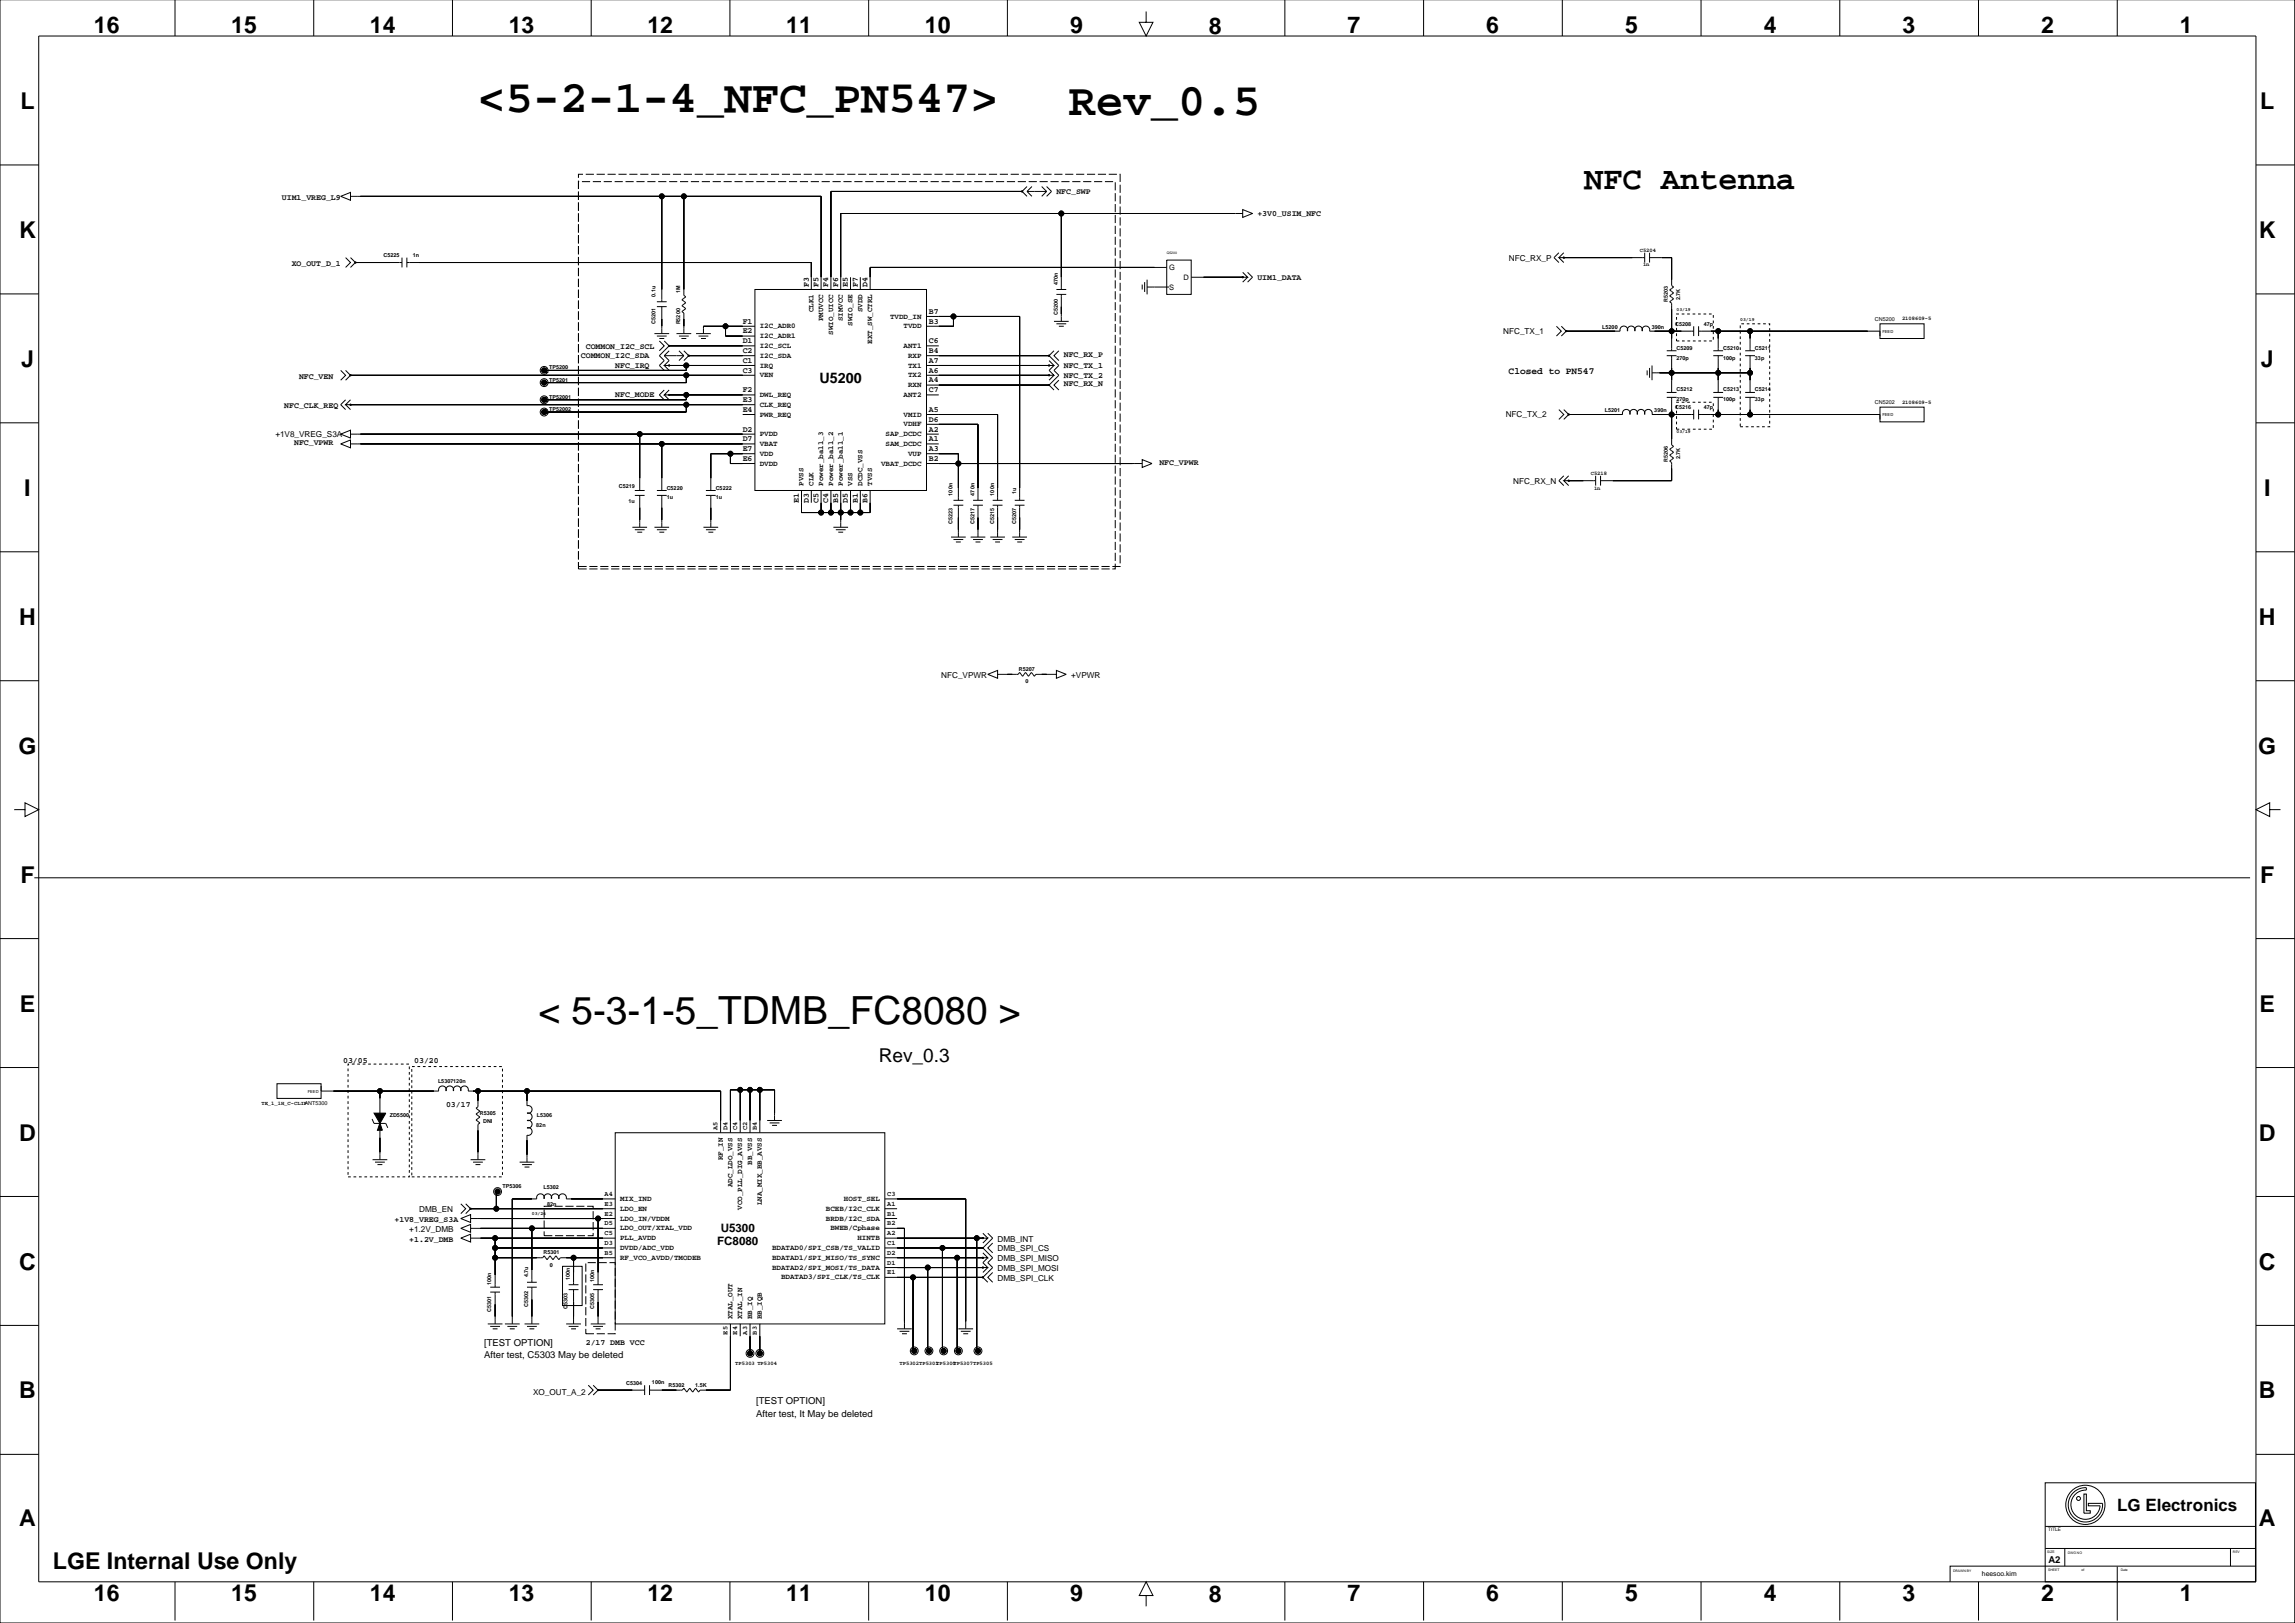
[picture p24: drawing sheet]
<svg xmlns="http://www.w3.org/2000/svg" width="1189mm" height="841mm" viewBox="0 0 1189 841" stroke-linecap="round" stroke-linejoin="round" font-family="sans-serif">
<defs><g id="words">
<g font-size="23.6">
<text x="248" y="58">&lt;5-2-1-4_NFC_PN547&gt;</text>
<text x="554" y="59">Rev_0.5</text>
</g>
<text font-size="20.1" x="279" y="530">&lt; 5-3-1-5_TDMB_FC8080 &gt;</text>
<text font-size="16.6" x="821" y="98">NFC Antenna</text>
<g font-size="12">
<text x="49" y="17">16</text>
<text x="120" y="17">15</text>
<text x="192" y="17">14</text>
<text x="264" y="17">13</text>
<text x="335" y="17">12</text>
<text x="407" y="17">11</text>
<text x="479" y="17">10</text>
<text x="554" y="17">9</text>
<text x="626" y="17">8</text>
<text x="698" y="17">7</text>
<text x="770" y="17">6</text>
<text x="842" y="17">5</text>
<text x="914" y="17">4</text>
<text x="986" y="17">3</text>
<text x="1057" y="17">2</text>
<text x="1129" y="17">1</text>
<text x="11" y="56">L</text>
<text x="1171" y="56">L</text>
<text x="10" y="123">K</text>
<text x="1170" y="123">K</text>
<text x="11" y="190">J</text>
<text x="1171" y="190">J</text>
<text x="13" y="257">I</text>
<text x="1173" y="257">I</text>
<text x="10" y="324">H</text>
<text x="1170" y="324">H</text>
<text x="10" y="390">G</text>
<text x="1170" y="390">G</text>
<text x="11" y="457">F</text>
<text x="1171" y="457">F</text>
<text x="10" y="524">E</text>
<text x="1170" y="524">E</text>
<text x="10" y="591">D</text>
<text x="1170" y="591">D</text>
<text x="10" y="658">C</text>
<text x="1170" y="658">C</text>
<text x="10" y="724">B</text>
<text x="1170" y="724">B</text>
<text x="10" y="791">A</text>
<text x="1170" y="791">A</text>
<text x="27" y="813">LGE Internal Use Only</text>
<text x="49" y="829">16</text>
<text x="120" y="829">15</text>
<text x="192" y="829">14</text>
<text x="264" y="829">13</text>
<text x="335" y="829">12</text>
<text x="407" y="829">11</text>
<text x="479" y="829">10</text>
<text x="554" y="829">9</text>
<text x="626" y="830">8</text>
<text x="698" y="829">7</text>
<text x="770" y="829">6</text>
<text x="842" y="829">5</text>
<text x="914" y="829">4</text>
<text x="986" y="829">3</text>
<text x="1057" y="829">2</text>
<text x="1129" y="829">1</text>
</g>
<text font-size="9.9" x="455" y="550">Rev_0.3</text>
<text font-size="8.8" x="1097" y="783">LG Electronics</text>
<text font-size="7.4" x="425" y="198">U5200</text>
<g font-size="6">
<text x="373" y="638">U5300</text>
<text x="372" y="645">FC8080</text>
</g>
<g font-size="4.9">
<text x="782" y="194">Closed to PN547</text>
<text x="251" y="697">[TEST OPTION]</text>
<text x="251" y="703">After test, C5303 May be deleted</text>
<text x="392" y="727">[TEST OPTION]</text>
<text x="392" y="734">After test, It May be deleted</text>
<text x="1061" y="809">A2</text>
</g>
<g font-size="4.2">
<text x="547" y="100">NFC_SWP</text>
<text x="146" y="103">UIM1_VREG_L9</text>
<text x="651" y="112">+3V0_USIM_NFC</text>
<text x="151" y="138">XO_OUT_D_1</text>
<text x="782" y="135">NFC_RX_P</text>
<text x="419" y="149" transform="rotate(-90 419 149)">F3</text>
<text x="424" y="149" transform="rotate(-90 424 149)">F5</text>
<text x="429" y="149" transform="rotate(-90 429 149)">F4</text>
<text x="434" y="149" transform="rotate(-90 434 149)">F6</text>
<text x="439" y="149" transform="rotate(-90 439 149)">E5</text>
<text x="444" y="149" transform="rotate(-90 444 149)">F7</text>
<text x="449" y="149" transform="rotate(-90 449 149)">D4</text>
<text x="651" y="145">UIM1_DATA</text>
<text x="385" y="168">F1</text>
<text x="481" y="163">B7</text>
<text x="481" y="168">B3</text>
<text x="385" y="173">E2</text>
<text x="779" y="173">NFC_TX_1</text>
<text x="385" y="178">D1</text>
<text x="481" y="178">C6</text>
<text x="301" y="185">COMMON_I2C_SDA</text>
<text x="303" y="181">COMMON_I2C_SCL</text>
<text x="385" y="183">C2</text>
<text x="481" y="183">B4</text>
<text x="551" y="185">NFC_RX_P</text>
<text x="319" y="190">NFC_IRQ</text>
<text x="385" y="188">C1</text>
<text x="481" y="188">A7</text>
<text x="551" y="190">NFC_TX_1</text>
<text x="155" y="196">NFC_VEN</text>
<text x="282" y="193">1</text>
<text x="385" y="193">C3</text>
<text x="481" y="193">A6</text>
<text x="551" y="196">NFC_TX_2</text>
<text x="385" y="203">F2</text>
<text x="481" y="198">A4</text>
<text x="481" y="203">C7</text>
<text x="551" y="200">NFC_RX_N</text>
<text x="282" y="208">1</text>
<text x="319" y="206">NFC_MODE</text>
<text x="385" y="208">E3</text>
<text x="147" y="211">NFC_CLK_REQ</text>
<text x="282" y="215">1</text>
<text x="385" y="213">E4</text>
<text x="481" y="213">A5</text>
<text x="481" y="218">D6</text>
<text x="780" y="216">NFC_TX_2</text>
<text x="143" y="226">+1V8_VREG_S3A</text>
<text x="385" y="224">D2</text>
<text x="481" y="224">A2</text>
<text x="152" y="230">NFC_VPWR</text>
<text x="385" y="234">E7</text>
<text x="385" y="229">D7</text>
<text x="481" y="234">A3</text>
<text x="481" y="229">A1</text>
<text x="385" y="239">E6</text>
<text x="481" y="239">B2</text>
<text x="601" y="241">NFC_VPWR</text>
<text x="784" y="251">NFC_RX_N</text>
<text x="414" y="260" transform="rotate(-90 414 260)">E1</text>
<text x="419" y="260" transform="rotate(-90 419 260)">D3</text>
<text x="424" y="260" transform="rotate(-90 424 260)">C5</text>
<text x="429" y="260" transform="rotate(-90 429 260)">C4</text>
<text x="434" y="260" transform="rotate(-90 434 260)">B5</text>
<text x="439" y="260" transform="rotate(-90 439 260)">D5</text>
<text x="444" y="260" transform="rotate(-90 444 260)">B1</text>
<text x="449" y="260" transform="rotate(-90 449 260)">B6</text>
<text x="488" y="351">NFC_VPWR</text>
<text x="555" y="351">+VPWR</text>
<text x="178" y="550">03/05</text>
<text x="215" y="550">03/20</text>
<text x="231" y="573">03/17</text>
<text x="217" y="628">DMB_EN</text>
<text x="204" y="633">+1V8_VREG_S3A</text>
<text x="212" y="638">+1.2V_DMB</text>
<text x="212" y="643">+1.2V_DMB</text>
<text x="517" y="643">DMB_INT</text>
<text x="517" y="648">DMB_SPI_CS</text>
<text x="517" y="653">DMB_SPI_MISO</text>
<text x="517" y="658">DMB_SPI_MOSI</text>
<text x="517" y="663">DMB_SPI_CLK</text>
<text x="303" y="696">2/17 DMB VCC</text>
<text x="276" y="722">XO_OUT_A_2</text>
</g>
<g font-size="3.9">
<text x="606" y="140">G</text>
<text x="613" y="145">D</text>
<text x="606" y="150">S</text>
<text x="421" y="162" transform="rotate(-90 421 162)">CLK1</text>
<text x="447" y="162" transform="rotate(-90 447 162)">SVDD</text>
<text x="426" y="166" transform="rotate(-90 426 166)">PMUVCC</text>
<text x="437" y="166" transform="rotate(-90 437 166)">SIMVCC</text>
<text x="461" y="165">TVDD_IN</text>
<text x="394" y="170">I2C_ADR0</text>
<text x="432" y="173" transform="rotate(-90 432 173)">SWIO_UICC</text>
<text x="442" y="169" transform="rotate(-90 442 169)">SWIO_SE</text>
<text x="468" y="170">TVDD</text>
<text x="394" y="175">I2C_ADR1</text>
<text x="452" y="178" transform="rotate(-90 452 178)">EXT_SW_CTRL</text>
<text x="394" y="180">I2C_SCL</text>
<text x="394" y="185">I2C_SDA</text>
<text x="468" y="180">ANT1</text>
<text x="470" y="185">RXP</text>
<text x="394" y="190">IRQ</text>
<text x="470" y="190">TX1</text>
<text x="394" y="195">VEN</text>
<text x="470" y="195">TX2</text>
<text x="470" y="201">RXN</text>
<text x="394" y="206">DWL_REQ</text>
<text x="468" y="206">ANT2</text>
<text x="394" y="211">CLK_REQ</text>
<text x="394" y="216">PWR_REQ</text>
<text x="468" y="216">VMID</text>
<text x="468" y="221">VDHF</text>
<text x="394" y="226">PVDD</text>
<text x="459" y="226">SAP_DCDC</text>
<text x="394" y="231">VBAT</text>
<text x="459" y="231">SAM_DCDC</text>
<text x="394" y="236">VDD</text>
<text x="470" y="236">VUP</text>
<text x="394" y="241">DVDD</text>
<text x="456" y="241">VBAT_DCDC</text>
<text x="416" y="252" transform="rotate(-90 416 252)">PVSS</text>
<text x="421" y="252" transform="rotate(-90 421 252)">CLK</text>
<text x="426" y="252" transform="rotate(-90 426 252)">Power_ball_3</text>
<text x="432" y="252" transform="rotate(-90 432 252)">Power_ball_2</text>
<text x="437" y="252" transform="rotate(-90 437 252)">Power_ball_1</text>
<text x="442" y="252" transform="rotate(-90 442 252)">VSS</text>
<text x="447" y="252" transform="rotate(-90 447 252)">DCDC_VSS</text>
<text x="452" y="252" transform="rotate(-90 452 252)">TVSS</text>
<text x="374" y="601" transform="rotate(-90 374 601)">RF_IN</text>
<text x="390" y="603" transform="rotate(-90 390 603)">BB_VSS</text>
<text x="379" y="615" transform="rotate(-90 379 615)">ADC_LDO_VSS</text>
<text x="321" y="622">MIX_IND</text>
<text x="437" y="622">HOST_SEL</text>
<text x="321" y="627">LDO_EN</text>
<text x="385" y="627" transform="rotate(-90 385 627)">VCO_PLL_DIG_AVSS</text>
<text x="395" y="624" transform="rotate(-90 395 624)">LNA_MIX_BB_AVSS</text>
<text x="428" y="627">BCEB/I2C_CLK</text>
<text x="321" y="632">LDO_IN/VDDM</text>
<text x="428" y="632">BRDB/I2C_SDA</text>
<text x="321" y="637">LDO_OUT/XTAL_VDD</text>
<text x="430" y="637">BWEB/Cphase</text>
<text x="321" y="647">DVDD/ADC_VDD</text>
<text x="321" y="642">PLL_AVDD</text>
<text x="400" y="647">BDATAD0/SPI_CSB/TS_VALID</text>
<text x="444" y="642">HINTB</text>
<text x="321" y="653">RF_VCO_AVDD/TMODEB</text>
<text x="400" y="653">BDATAD1/SPI_MISO/TS_SYNC</text>
<text x="400" y="658">BDATAD2/SPI_MOSI/TS_DATA</text>
<text x="405" y="663">BDATAD3/SPI_CLK/TS_CLK</text>
<text x="379" y="683" transform="rotate(-90 379 683)">XTAL_OUT</text>
<text x="385" y="683" transform="rotate(-90 385 683)">XTAL_IN</text>
<text x="390" y="683" transform="rotate(-90 390 683)">BB_IQ</text>
<text x="395" y="683" transform="rotate(-90 395 683)">BB_IQB</text>
</g>
<g font-size="3.5">
<text x="372" y="585" transform="rotate(-90 372 585)">A5</text>
<text x="377" y="585" transform="rotate(-90 377 585)">D4</text>
<text x="382" y="585" transform="rotate(-90 382 585)">C4</text>
<text x="387" y="585" transform="rotate(-90 387 585)">C2</text>
<text x="392" y="585" transform="rotate(-90 392 585)">B4</text>
<text x="313" y="619">A4</text>
<text x="460" y="619">C3</text>
<text x="313" y="625">E3</text>
<text x="313" y="630">E2</text>
<text x="460" y="630">B1</text>
<text x="460" y="625">A1</text>
<text x="313" y="635">D5</text>
<text x="460" y="635">B2</text>
<text x="313" y="640">C5</text>
<text x="460" y="640">A2</text>
<text x="313" y="645">D3</text>
<text x="460" y="645">C1</text>
<text x="313" y="650">B5</text>
<text x="460" y="650">D2</text>
<text x="460" y="655">D1</text>
<text x="460" y="660">E1</text>
<text x="377" y="691" transform="rotate(-90 377 691)">E5</text>
<text x="382" y="691" transform="rotate(-90 382 691)">E4</text>
<text x="387" y="691" transform="rotate(-90 387 691)">A3</text>
<text x="392" y="691" transform="rotate(-90 392 691)">B3</text>
<text x="1027" y="816">heesoo.kim</text>
</g>
<g font-size="2.8">
<text x="849" y="130">C5204</text>
<text x="199" y="133">C5225</text>
<text x="214" y="133">1n</text>
<text x="851" y="138">1n</text>
<text x="548" y="147" transform="rotate(-90 548 147)">470n</text>
<text x="340" y="154" transform="rotate(-90 340 154)">0.1u</text>
<text x="352" y="152" transform="rotate(-90 352 152)">1M</text>
<text x="870" y="155" transform="rotate(-90 870 155)">2.7K</text>
<text x="864" y="157" transform="rotate(-90 864 157)">R5203</text>
<text x="340" y="168" transform="rotate(-90 340 168)">C5201</text>
<text x="548" y="163" transform="rotate(-90 548 163)">C5200</text>
<text x="971" y="166">CN5200</text>
<text x="985" y="166">2108609-5</text>
<text x="352" y="168" transform="rotate(-90 352 168)">R5200</text>
<text x="830" y="170">L5200</text>
<text x="856" y="170">390n</text>
<text x="868" y="169">C5208</text>
<text x="883" y="169">47p</text>
<text x="868" y="181">C5209</text>
<text x="893" y="181">C5210</text>
<text x="909" y="181">C5211</text>
<text x="284" y="191">TP5200</text>
<text x="868" y="186">270p</text>
<text x="893" y="186">100p</text>
<text x="909" y="186">33p</text>
<text x="284" y="198">TP5201</text>
<text x="868" y="203">C5212</text>
<text x="893" y="203">C5213</text>
<text x="909" y="203">C5214</text>
<text x="284" y="207">TP52001</text>
<text x="868" y="208">270p</text>
<text x="893" y="208">100p</text>
<text x="909" y="208">33p</text>
<text x="971" y="209">CN5202</text>
<text x="985" y="209">2108609-5</text>
<text x="284" y="213">TP52002</text>
<text x="831" y="213">L5201</text>
<text x="857" y="213">390n</text>
<text x="868" y="212">C5216</text>
<text x="883" y="212">47p</text>
<text x="864" y="239" transform="rotate(-90 864 239)">R5206</text>
<text x="870" y="238" transform="rotate(-90 870 238)">2.7K</text>
<text x="824" y="246">C5218</text>
<text x="321" y="253">C5219</text>
<text x="345" y="254">C5220</text>
<text x="371" y="254">C5222</text>
<text x="493" y="257" transform="rotate(-90 493 257)">100n</text>
<text x="505" y="257" transform="rotate(-90 505 257)">470n</text>
<text x="515" y="257" transform="rotate(-90 515 257)">100n</text>
<text x="526" y="256" transform="rotate(-90 526 256)">1u</text>
<text x="826" y="254">1n</text>
<text x="326" y="260">1u</text>
<text x="345" y="259">1u</text>
<text x="371" y="259">1u</text>
<text x="493" y="271" transform="rotate(-90 493 271)">C5223</text>
<text x="505" y="271" transform="rotate(-90 505 271)">C5217</text>
<text x="515" y="271" transform="rotate(-90 515 271)">C5215</text>
<text x="526" y="271" transform="rotate(-90 526 271)">C5207</text>
<text x="528" y="348">R5207</text>
<text x="531" y="354">0</text>
<text x="227" y="561">L5307120n</text>
<text x="135" y="572">TE_1_1H_C-CLIP</text>
<text x="158" y="573">ANT5300</text>
<text x="202" y="579">ZD5500</text>
<text x="249" y="578">R5305</text>
<text x="250" y="582">DNI</text>
<text x="278" y="579">L5306</text>
<text x="278" y="584">82n</text>
<text x="260" y="615">TP5306</text>
<text x="281" y="616">L5302</text>
<text x="283" y="625">82n</text>
<text x="282" y="650">R5301</text>
<text x="285" y="656">0</text>
<text x="254" y="665" transform="rotate(-90 254 665)">100n</text>
<text x="274" y="662" transform="rotate(-90 274 662)">4.7u</text>
<text x="295" y="663" transform="rotate(-90 295 663)">100n</text>
<text x="308" y="664" transform="rotate(-90 308 664)">100n</text>
<text x="274" y="677" transform="rotate(-90 274 677)">C5302</text>
<text x="254" y="679" transform="rotate(-90 254 679)">C5301</text>
<text x="294" y="678" transform="rotate(-90 294 678)">C5303</text>
<text x="308" y="678" transform="rotate(-90 308 678)">C5305</text>
<text x="381" y="707">TP5303 TP5304</text>
<text x="466" y="707">TP5302TP5301</text>
<text x="485" y="707">TP5300</text>
<text x="494" y="707">TP5307TP5305</text>
<text x="324" y="717">C5304</text>
<text x="338" y="717">100n</text>
<text x="346" y="718">R5302</text>
<text x="360" y="718">1.5K</text>
</g>
<g font-size="2.5">
<text x="868" y="161">03/19</text>
<text x="901" y="166">03/19</text>
<text x="868" y="224">03/19</text>
<text x="276" y="629">03/24</text>
<text x="1061" y="793">TITLE</text>
</g>
<g font-size="2.1">
<text x="975" y="172">FEED</text>
<text x="975" y="215">FEED</text>
<text x="159" y="566">FEED</text>
</g>
<g font-size="1.8">
<text x="604" y="132">Q5200</text>
<text x="1060" y="804">SIZE</text>
<text x="1071" y="805">DWG NO</text>
<text x="1157" y="804">REV</text>
<text x="1012" y="814">DRAWN BY</text>
<text x="1061" y="814">SHEET</text>
<text x="1078" y="814">of</text>
<text x="1099" y="814">Date</text>
</g>
</g></defs>
<g fill="none" stroke="#000" stroke-width=".52">
<path d="M0 0v841h1189v-841M91 0v19M163 0v19M234 0v19M306 0v19M378 0v19M450 0v19M522 0v19M666 0v19M737 0v19M809 0v19M881 0v19"/>
<path d="M953 0v19M1025 0v19M1097 0v19M20 19h1149v800h-1149zM594 6v6h3l-3 7-4-7h4M0 85h20M529 99h.1M529 99h-99v51M532 97l-3 2 3 3M532 99h10M532 99l3 3M535 97l-3 2"/>
<path d="M540 97l2 2M542 97l3 2-3 3M542 99l-2 3M1169 85h20M176 102l6-2v4zM182 102h243v48M343 102v54M354 102v51l1 1-2 1 2 2-2 1 2 2-2 1 1 1v11M550 111v39M644 109l5 2-5 2zM644 111h-208v39M179 133l3 3-3 3"/>
<path d="M182 133l2 3-2 3M184 136h.1M184 136h24M208 133v6M211 136h209v14M211 133v6M604 135h13v17h-13zM604 139h-153v11M808 131l-3 2 3 3M810 133h.1M810 133h-2l2 3M810 131l-2 2"/>
<path d="M810 133h42M852 131v5M855 133h11v15l1 1-2 1 2 2-2 1 2 2-2 1 1 1v25M855 131v5M0 152h20M340 156h5M340 159h5M343 159v14M391 150h89v104h-89zM441 144v6M446 144v6M547 152h5"/>
<path d="M547 150h5M550 152v14M592 147v3M593 146v5M594 149h12M594 145v7M598 149h.1M617 144h27M644 144h.1M644 141l2 3h-2M646 141l3 3-3 2M646 144l-2 2"/>
<path d="M1169 152h20M339 173h8M340 174h5M342 177l2 2-2 3M342 175h2M344 177l3 2-5 5 2 3-2 2 2 3M347 179h.1M347 179h44M350 173h8M352 174h5M353 175h3M361 173h7"/>
<path d="M362 174h5M363 175h3M376 169v5h15M391 169h-27v4M480 179h6M480 164h48v95M494 164v5h-14M546 166h8M547 168h5M549 169h2M806 169l3 3-3 2M809 169l2 3-2 2"/>
<path d="M811 172h.1M847 172a2 2 0 0 1 2-3 2 2 0 0 1 2 3 2 2 0 0 1 2-3 2 2 0 0 1 2 3h22M847 172a2 2 0 0 0-2-3 2 2 0 0 0-2 3 2 2 0 0 0-2-3 2 2 0 0 0-2 3h-28M877 169v5M880 172h94v2M880 169v5M890 172v10M907 172v10M974 168h23v7h-23zM176 192l3 2-3 3M179 192l3 2-3 3M182 194h.1"/>
<path d="M182 194h209M282 192h.1M282 198h.1M282 191v1M282 197v2M344 184l3 3-3 2h3M344 184h10M344 189l3 3M347 189h.1M347 189h44M347 182l-3 2M352 182l2 2"/>
<path d="M354 182l3 2-3 3M354 184l-2 3M356 189v3h-74M356 194v4h-74M357 184h.1M357 184h34M480 184h63M480 189h63M480 194h63M480 199h63M543 199h.1M543 194h.1"/>
<path d="M543 189h.1M543 184h.1M543 187l3 2h-3M546 182l-3 2 6 5-3 3 3 2-6 5 3 3M546 189l-3 3 3 2h-3M546 194l-3 3M549 197l-3 2 3 3M549 182l-3 2 3 3M853 192v2M855 191v5M856 193h51M856 189v8"/>
<path d="M863 182h5M863 184h5M866 184v19M888 182h5M888 184h5M890 184v19M904 182h5M904 184h5M907 184v19M0 219h20M179 207l-3 3 3 2M179 210l3 2"/>
<path d="M182 210h.1M182 207l-3 3h3M182 210h209M282 207h.1M282 213h.1M282 206v2M282 213v1M344 202l-2 3 2 2M344 205l3 2M347 205h.1M347 202l-3 3h3M347 205h44"/>
<path d="M356 205v2h-74M356 210v3h-74M385 215h6M480 215h37v44M480 220h27v39M480 205h6M808 212l2 3-2 2M810 212l3 3-3 2M813 215h.1M813 215h28M841 215a2 2 0 0 1 1-3 2 2 0 0 1 2 3 2 2 0 0 1 2-3 2 2 0 0 1 2 3 2 2 0 0 1 2-3 2 2 0 0 1 2 3 2 2 0 0 1 2-3 2 2 0 0 1 2 3M856 215h21"/>
<path d="M863 203h5M863 206h5M866 206v24l1 1-2 2 2 1-2 2 2 1-2 2 1 1v9h-37M877 212v5M880 212v5M880 215h94v2M888 203h5M888 206h5M890 206v9M904 203h5M904 206h5M907 206v9"/>
<path d="M974 211h23v8h-23zM1169 219h20M176 225l6-2v4zM176 230l6-2v4zM182 230h209M182 225h209M331 225v29M343 230v24M378 235v5h13M391 235h-23v19M480 230h6M480 225h6"/>
<path d="M480 235h16v24M592 238l5 2-5 2zM329 254h5M329 257h5M331 257v16M340 254h5M340 257h5M343 257v16M366 254h5M366 257h5M368 257v16M415 254v11h36v-11"/>
<path d="M420 254v6M425 254v11M430 254v11M436 254v19M441 254v11M446 254v11M480 240h112M494 259h5M504 259h5M514 259h5M526 259h5M810 246l-2 3 2 3"/>
<path d="M813 249h.1M813 249h-3l3 3M813 249h14M813 246l-3 3M827 246v6M829 246v6M328 273h7M329 274h5M330 276h3M339 273h8M340 274h5M342 276h2"/>
<path d="M364 273h8M366 274h5M367 276h2M432 273h7M433 274h5M434 276h3M493 278h7M494 279h5M494 262h5M496 262v16M503 278h7M504 279h5"/>
<path d="M504 262h5M507 262v16M513 278h8M514 279h5M514 262h5M517 262v16M524 278h8M526 279h5M526 262h5M528 262v16M0 286h20M495 281h3"/>
<path d="M505 281h3M516 281h2M527 281h2M1169 286h20M0 353h20M512 349l5-2v4zM517 349h10l1-1 2 2 1-2 2 2 1-2 2 2 1-1h10M547 347l5 2-5 2zM1169 353h20M7 419h6v-3l7 3-7 4v-4M1176 419v-3l-7 3 7 4v-4h5M18 455h1148"/>
<path d="M0 486h20M1169 486h20M0 553h20M1169 553h20M143 561h23v8h-23zM166 563v2h61a2 2 0 0 1 2-2 2 2 0 0 1 2 2 2 2 0 0 1 2-3 2 2 0 0 1 2 3M193 580l1 2h6l1 2M197 565v12M235 565a2 2 0 0 1 2-2 2 2 0 0 1 2 2 2 2 0 0 1 2-3 2 2 0 0 1 2 3h130v22M248 565v8l-1 1 2 2-2 1 2 2-2 1 2 2h-1v19M273 565v8a2 2 0 0 1 3 2 2 2 0 0 1-3 2 2 2 0 0 1 3 1 2 2 0 0 1-3 2 2 2 0 0 1 3 2 2 2 0 0 1-3 2 2 2 0 0 1 3 2 2 2 0 0 1-3 2v14M383 565v22"/>
<path d="M389 565v22M394 565v22M197 582v19M319 587h139v99h-139zM397 580h8M399 582h5M400 583h2M401 580v-15h-23v22M0 620h20M193 601h8M194 602h5M196 603h2"/>
<path d="M244 601h7M245 602h5M246 603h3M258 617h.1M258 616v2M258 617h-1v9M269 602h8M270 603h6M272 605h2M1169 620h20M239 631l5-2v4zM239 636l5-2v4z"/>
<path d="M239 624l2 2-2 3M241 624l3 2-3 3M244 626h.1M244 631h75M244 636h75M244 626h75M276 636v28M310 631v34M319 621h-26a2 2 0 0 0-2-3 2 2 0 0 0-2 3 2 2 0 0 0-1-3 2 2 0 0 0-2 3 2 2 0 0 0-2-3 2 2 0 0 0-2 3 2 2 0 0 0-2-3 2 2 0 0 0-2 3h-13v65M458 621h42v67M458 636h11v52M458 631h7"/>
<path d="M458 626h7M509 639l3 2M512 639l2 2-5 5 5 5-2 3 2 3-5 5 3 2M239 641l5-2v4zM244 641h75M256 651h25l1-1 1 2 2-2 1 2 2-2 1 2 1-1h29M256 641v26M256 646h63M291 656h11v20h-11zM297 651v14M458 651h51M458 641h51"/>
<path d="M458 646h51M458 657h51M481 657v43M488 646v54h1M496 651v49M506 641v59h1M509 641h.1M509 651h.1M509 657h.1M509 646h.1M509 641h3l-3 3M509 649l3 2h-3"/>
<path d="M512 651l-3 3 3 3h-3M512 657l-3 2M514 644l-2 2 2 3M514 659l-2 3 2 2M254 667h5M254 669h5M256 669v17M273 664h5M273 667h5M276 667v19M295 668h5M295 665h5"/>
<path d="M297 668v18M307 668h5M307 665h5M310 668v18M458 662h51M473 662v38h1M509 662h.1M0 687h20M253 686h7M254 687h5M255 688h3M262 686h7"/>
<path d="M263 687h5M264 688h3M272 686h7M273 687h5M274 688h3M293 686h8M295 687h5M296 688h2M306 686h8M307 687h5M309 688h2M378 686v34h-15l-1 1-2-2-1 2-2-2-1 2-2-2-1 1h-17"/>
<path d="M383 686v6M389 686v16M394 686v16M465 688h7M466 690h5M467 691h3M474 700h.1M474 699v1M481 700h.1M481 699v1M489 700h.1M489 699v1"/>
<path d="M496 700h.1M496 688h8M496 699v1M498 690h5M499 691h3M507 700h.1M507 699v1M1169 687h20M305 718l2 2-2 3M307 718l3 2-3 3M334 718v5M336 718v5"/>
<path d="M389 701h.1M394 701h.1M310 720h.1M310 720h24M0 753h20M1169 753h20M1059 768h109v51h-109zM1080 774h1v9h2v1h-3zM1089 779a9 9 0 0 1-8 9 9 9 0 0 1-10-9 9 9 0 0 1 10-8v1a8 8 0 0 0-8 7 8 8 0 0 0 7 8 8 8 0 0 0 8-7h-6v-1h7M1059 791h109M91 819v20M163 819v20"/>
<path d="M234 819v20M306 819v20M378 819v20M450 819v20M522 819v20M666 819v20M737 819v20M809 819v20M881 819v20M953 819v20M1025 819v20M1059 811h109"/>
<path d="M1059 802h109M1060 811h-50v8M1070 802v9M1097 811v28M1155 802v9M594 826h3l-3-7-4 7h4v6"/>
<circle cx="529" cy="99" r=".3"/>
<circle cx="343" cy="102" r="1.3"/>
<circle cx="354" cy="102" r="1.3"/>
<circle cx="550" cy="111" r="1.3"/>
<circle cx="184" cy="136" r=".3"/>
<circle cx="810" cy="133" r=".3"/>
<circle cx="644" cy="144" r=".3"/>
<circle cx="347" cy="179" r=".3"/>
<circle cx="376" cy="169" r="1.3"/>
<circle cx="494" cy="164" r="1.3"/>
<circle cx="811" cy="172" r=".3"/>
<circle cx="866" cy="172" r="1.3"/>
<circle cx="890" cy="172" r="1.3"/>
<circle cx="907" cy="172" r="1.3"/>
<circle cx="182" cy="194" r=".3"/>
<circle cx="282" cy="192" r="1.3"/>
<circle cx="282" cy="198" r="1.3"/>
<circle cx="282" cy="198" r="2"/>
<circle cx="282" cy="192" r="2"/>
<circle cx="347" cy="189" r=".3"/>
<circle cx="356" cy="189" r="1.3"/>
<circle cx="356" cy="194" r="1.3"/>
<circle cx="357" cy="184" r=".3"/>
<circle cx="543" cy="194" r=".3"/>
<circle cx="543" cy="199" r=".3"/>
<circle cx="543" cy="184" r=".3"/>
<circle cx="543" cy="189" r=".3"/>
<circle cx="866" cy="193" r="1.3"/>
<circle cx="890" cy="193" r="1.3"/>
<circle cx="907" cy="193" r="1.3"/>
<circle cx="182" cy="210" r=".3"/>
<circle cx="282" cy="207" r="1.3"/>
<circle cx="282" cy="213" r="1.3"/>
<circle cx="282" cy="213" r="2"/>
<circle cx="282" cy="207" r="2"/>
<circle cx="347" cy="205" r=".3"/>
<circle cx="356" cy="210" r="1.3"/>
<circle cx="356" cy="205" r="1.3"/>
<circle cx="813" cy="215" r=".3"/>
<circle cx="866" cy="215" r="1.3"/>
<circle cx="890" cy="215" r="1.3"/>
<circle cx="907" cy="215" r="1.3"/>
<circle cx="331" cy="225" r="1.3"/>
<circle cx="343" cy="230" r="1.3"/>
<circle cx="378" cy="235" r="1.3"/>
<circle cx="496" cy="240" r="1.3"/>
<circle cx="813" cy="249" r=".3"/>
<circle cx="425" cy="265" r="1.3"/>
<circle cx="430" cy="265" r="1.3"/>
<circle cx="436" cy="265" r="1.3"/>
<circle cx="441" cy="265" r="1.3"/>
<circle cx="446" cy="265" r="1.3"/>
<circle cx="197" cy="565" r="1.3"/>
<circle cx="248" cy="565" r="1.3"/>
<circle cx="273" cy="565" r="1.3"/>
<circle cx="383" cy="565" r="1.3"/>
<circle cx="389" cy="565" r="1.3"/>
<circle cx="394" cy="565" r="1.3"/>
<circle cx="258" cy="617" r="2"/>
<circle cx="258" cy="617" r="1.3"/>
<circle cx="244" cy="626" r=".3"/>
<circle cx="257" cy="626" r="1.3"/>
<circle cx="276" cy="636" r="1.3"/>
<circle cx="310" cy="631" r="1.3"/>
<circle cx="256" cy="646" r="1.3"/>
<circle cx="256" cy="651" r="1.3"/>
<circle cx="256" cy="641" r="1.3"/>
<circle cx="297" cy="651" r="1.3"/>
<circle cx="481" cy="657" r="1.3"/>
<circle cx="488" cy="646" r="1.3"/>
<circle cx="496" cy="651" r="1.3"/>
<circle cx="506" cy="641" r="1.3"/>
<circle cx="509" cy="651" r=".3"/>
<circle cx="509" cy="657" r=".3"/>
<circle cx="509" cy="641" r=".3"/>
<circle cx="509" cy="646" r=".3"/>
<circle cx="473" cy="662" r="1.3"/>
<circle cx="509" cy="662" r=".3"/>
<circle cx="474" cy="700" r="1.3"/>
<circle cx="474" cy="700" r="2"/>
<circle cx="481" cy="700" r="1.3"/>
<circle cx="481" cy="700" r="2"/>
<circle cx="489" cy="700" r="1.3"/>
<circle cx="489" cy="700" r="2"/>
<circle cx="496" cy="700" r="2"/>
<circle cx="496" cy="700" r="1.3"/>
<circle cx="507" cy="700" r="1.3"/>
<circle cx="507" cy="700" r="2"/>
<circle cx="389" cy="701" r="1.3"/>
<circle cx="389" cy="701" r="2"/>
<circle cx="394" cy="701" r="1.3"/>
<circle cx="394" cy="701" r="2"/>
<circle cx="310" cy="720" r=".3"/>
<circle cx="1077" cy="776" r="1"/>
<circle cx="1080" cy="779" r="10"/>
</g>
<g fill="#000" stroke="#000" stroke-width=".52">
<path d="M430 99v45z" fill-rule="evenodd"/>
<path d="M430 99h99z" fill-rule="evenodd"/>
<path d="M343 102v48z" fill-rule="evenodd"/>
<path d="M187 102h156z" fill-rule="evenodd"/>
<path d="M354 102v48z" fill-rule="evenodd"/>
<path d="M343 102h11z" fill-rule="evenodd"/>
<path d="M354 102h71z" fill-rule="evenodd"/>
<path d="M425 102v42z" fill-rule="evenodd"/>
<path d="M436 111v33z" fill-rule="evenodd"/>
<path d="M436 111h114z" fill-rule="evenodd"/>
<path d="M550 111v33z" fill-rule="evenodd"/>
<path d="M550 111h89z" fill-rule="evenodd"/>
<path d="M184 136h18z" fill-rule="evenodd"/>
<path d="M217 136h203z" fill-rule="evenodd"/>
<path d="M420 136v8z" fill-rule="evenodd"/>
<path d="M451 139v5z" fill-rule="evenodd"/>
<path d="M451 139h147z" fill-rule="evenodd"/>
<path d="M810 133h36z" fill-rule="evenodd"/>
<path d="M866 133v12z" fill-rule="evenodd"/>
<path d="M861 133h5z" fill-rule="evenodd"/>
<path d="M550 159v4z" fill-rule="evenodd"/>
<path d="M623 144h21z" fill-rule="evenodd"/>
<path d="M343 165v4z" fill-rule="evenodd"/>
<path d="M354 165v4z" fill-rule="evenodd"/>
<path d="M376 169v5z" fill-rule="evenodd"/>
<path d="M364 169h12z" fill-rule="evenodd"/>
<path d="M376 174h9z" fill-rule="evenodd"/>
<path d="M376 169h9z" fill-rule="evenodd"/>
<path d="M347 179h38z" fill-rule="evenodd"/>
<path d="M486 164h8z" fill-rule="evenodd"/>
<path d="M494 164v5z" fill-rule="evenodd"/>
<path d="M486 169h8z" fill-rule="evenodd"/>
<path d="M528 164v89z" fill-rule="evenodd"/>
<path d="M494 164h34z" fill-rule="evenodd"/>
<path d="M811 172h26z" fill-rule="evenodd"/>
<path d="M866 160v12z" fill-rule="evenodd"/>
<path d="M857 172h9z" fill-rule="evenodd"/>
<path d="M866 172v3z" fill-rule="evenodd"/>
<path d="M866 172h5z" fill-rule="evenodd"/>
<path d="M890 172v3z" fill-rule="evenodd"/>
<path d="M886 172h4z" fill-rule="evenodd"/>
<path d="M890 172h17z" fill-rule="evenodd"/>
<path d="M907 172v3z" fill-rule="evenodd"/>
<path d="M907 172h19z" fill-rule="evenodd"/>
<path d="M926 172h14z" fill-rule="evenodd"/>
<path d="M940 172h28z" fill-rule="evenodd"/>
<path d="M182 194h174z" fill-rule="evenodd"/>
<path d="M282 198h74z" fill-rule="evenodd"/>
<path d="M356 194v4z" fill-rule="evenodd"/>
<path d="M347 189h9z" fill-rule="evenodd"/>
<path d="M356 189v3z" fill-rule="evenodd"/>
<path d="M282 192h74z" fill-rule="evenodd"/>
<path d="M357 184h28z" fill-rule="evenodd"/>
<path d="M356 194h29z" fill-rule="evenodd"/>
<path d="M356 189h29z" fill-rule="evenodd"/>
<path d="M486 194h57z" fill-rule="evenodd"/>
<path d="M486 189h57z" fill-rule="evenodd"/>
<path d="M486 184h57z" fill-rule="evenodd"/>
<path d="M486 199h57z" fill-rule="evenodd"/>
<path d="M866 193v4z" fill-rule="evenodd"/>
<path d="M860 193h6z" fill-rule="evenodd"/>
<path d="M866 191v2z" fill-rule="evenodd"/>
<path d="M890 191v2z" fill-rule="evenodd"/>
<path d="M890 193v4z" fill-rule="evenodd"/>
<path d="M866 193h24z" fill-rule="evenodd"/>
<path d="M907 193v4z" fill-rule="evenodd"/>
<path d="M907 191v2z" fill-rule="evenodd"/>
<path d="M890 193h17z" fill-rule="evenodd"/>
<path d="M356 210v3z" fill-rule="evenodd"/>
<path d="M182 210h174z" fill-rule="evenodd"/>
<path d="M282 213h74z" fill-rule="evenodd"/>
<path d="M356 205v2z" fill-rule="evenodd"/>
<path d="M347 205h9z" fill-rule="evenodd"/>
<path d="M282 207h74z" fill-rule="evenodd"/>
<path d="M356 210h29z" fill-rule="evenodd"/>
<path d="M356 205h29z" fill-rule="evenodd"/>
<path d="M507 220v33z" fill-rule="evenodd"/>
<path d="M486 220h21z" fill-rule="evenodd"/>
<path d="M486 215h31z" fill-rule="evenodd"/>
<path d="M517 215v38z" fill-rule="evenodd"/>
<path d="M813 215h25z" fill-rule="evenodd"/>
<path d="M858 215h8z" fill-rule="evenodd"/>
<path d="M866 212v3z" fill-rule="evenodd"/>
<path d="M866 215v12z" fill-rule="evenodd"/>
<path d="M866 215h5z" fill-rule="evenodd"/>
<path d="M886 215h4z" fill-rule="evenodd"/>
<path d="M890 212v3z" fill-rule="evenodd"/>
<path d="M890 215h17z" fill-rule="evenodd"/>
<path d="M907 212v3z" fill-rule="evenodd"/>
<path d="M907 215h19z" fill-rule="evenodd"/>
<path d="M926 215h15z" fill-rule="evenodd"/>
<path d="M941 215h27z" fill-rule="evenodd"/>
<path d="M331 225v23z" fill-rule="evenodd"/>
<path d="M187 225h144z" fill-rule="evenodd"/>
<path d="M343 230v18z" fill-rule="evenodd"/>
<path d="M187 230h156z" fill-rule="evenodd"/>
<path d="M368 235v13z" fill-rule="evenodd"/>
<path d="M368 235h10z" fill-rule="evenodd"/>
<path d="M378 235v5z" fill-rule="evenodd"/>
<path d="M331 225h54z" fill-rule="evenodd"/>
<path d="M343 230h42z" fill-rule="evenodd"/>
<path d="M378 235h7z" fill-rule="evenodd"/>
<path d="M486 235h10z" fill-rule="evenodd"/>
<path d="M496 235v5z" fill-rule="evenodd"/>
<path d="M378 240h7z" fill-rule="evenodd"/>
<path d="M486 240h10z" fill-rule="evenodd"/>
<path d="M496 240v13z" fill-rule="evenodd"/>
<path d="M496 240h91z" fill-rule="evenodd"/>
<path d="M813 249h7z" fill-rule="evenodd"/>
<path d="M866 243v6z" fill-rule="evenodd"/>
<path d="M835 249h31z" fill-rule="evenodd"/>
<path d="M331 263v6z" fill-rule="evenodd"/>
<path d="M343 263v6z" fill-rule="evenodd"/>
<path d="M368 263v6z" fill-rule="evenodd"/>
<path d="M415 260v5z" fill-rule="evenodd"/>
<path d="M415 265h10z" fill-rule="evenodd"/>
<path d="M425 260v5z" fill-rule="evenodd"/>
<path d="M425 265h5z" fill-rule="evenodd"/>
<path d="M430 260v5z" fill-rule="evenodd"/>
<path d="M436 265v4z" fill-rule="evenodd"/>
<path d="M436 260v5z" fill-rule="evenodd"/>
<path d="M430 265h6z" fill-rule="evenodd"/>
<path d="M441 260v5z" fill-rule="evenodd"/>
<path d="M436 265h5z" fill-rule="evenodd"/>
<path d="M446 260v5z" fill-rule="evenodd"/>
<path d="M441 265h5z" fill-rule="evenodd"/>
<path d="M451 260v5z" fill-rule="evenodd"/>
<path d="M446 265h5z" fill-rule="evenodd"/>
<path d="M496 268v6z" fill-rule="evenodd"/>
<path d="M507 268v6z" fill-rule="evenodd"/>
<path d="M517 268v6z" fill-rule="evenodd"/>
<path d="M528 268v6z" fill-rule="evenodd"/>
<path d="M522 349h2z" fill-rule="evenodd"/>
<path d="M540 349h2z" fill-rule="evenodd"/>
<path d="M173 565h24z" fill-rule="evenodd"/>
<path d="M197 565v4z" fill-rule="evenodd"/>
<path d="M194 577h6l-3 5z" fill-rule="evenodd"/>
<path d="M197 565h23z" fill-rule="evenodd"/>
<path d="M220 565h5z" fill-rule="evenodd"/>
<path d="M245 565h3z" fill-rule="evenodd"/>
<path d="M248 565v5z" fill-rule="evenodd"/>
<path d="M273 565v5z" fill-rule="evenodd"/>
<path d="M248 565h25z" fill-rule="evenodd"/>
<path d="M273 565h100z" fill-rule="evenodd"/>
<path d="M373 565v15z" fill-rule="evenodd"/>
<path d="M378 565v15z" fill-rule="evenodd"/>
<path d="M378 565h5z" fill-rule="evenodd"/>
<path d="M383 565v15z" fill-rule="evenodd"/>
<path d="M389 565v15z" fill-rule="evenodd"/>
<path d="M383 565h6z" fill-rule="evenodd"/>
<path d="M394 565v15z" fill-rule="evenodd"/>
<path d="M389 565h5z" fill-rule="evenodd"/>
<path d="M401 565v12z" fill-rule="evenodd"/>
<path d="M394 565h7z" fill-rule="evenodd"/>
<path d="M197 589v8z" fill-rule="evenodd"/>
<path d="M197 582l1 3h-2z" fill-rule="evenodd"/>
<path d="M248 585v12z" fill-rule="evenodd"/>
<path d="M273 591v7z" fill-rule="evenodd"/>
<path d="M257 617v9z" fill-rule="evenodd"/>
<path d="M257 617h1z" fill-rule="evenodd"/>
<path d="M244 626h13z" fill-rule="evenodd"/>
<path d="M265 621v61z" fill-rule="evenodd"/>
<path d="M265 621h11z" fill-rule="evenodd"/>
<path d="M276 636v22z" fill-rule="evenodd"/>
<path d="M249 636h27z" fill-rule="evenodd"/>
<path d="M249 631h61z" fill-rule="evenodd"/>
<path d="M310 631v28z" fill-rule="evenodd"/>
<path d="M310 631h2z" fill-rule="evenodd"/>
<path d="M257 626h55z" fill-rule="evenodd"/>
<path d="M276 636h36z" fill-rule="evenodd"/>
<path d="M296 621h16z" fill-rule="evenodd"/>
<path d="M465 636h4z" fill-rule="evenodd"/>
<path d="M469 636v48z" fill-rule="evenodd"/>
<path d="M465 621h35z" fill-rule="evenodd"/>
<path d="M500 621v63z" fill-rule="evenodd"/>
<path d="M256 646v5z" fill-rule="evenodd"/>
<path d="M256 651v9z" fill-rule="evenodd"/>
<path d="M256 641v5z" fill-rule="evenodd"/>
<path d="M249 641h7z" fill-rule="evenodd"/>
<path d="M256 651h22z" fill-rule="evenodd"/>
<path d="M293 651h4z" fill-rule="evenodd"/>
<path d="M297 651v8z" fill-rule="evenodd"/>
<path d="M256 646h56z" fill-rule="evenodd"/>
<path d="M256 641h56z" fill-rule="evenodd"/>
<path d="M297 651h15z" fill-rule="evenodd"/>
<path d="M481 657v43z" fill-rule="evenodd"/>
<path d="M465 657h16z" fill-rule="evenodd"/>
<path d="M488 646v54z" fill-rule="evenodd"/>
<path d="M465 646h23z" fill-rule="evenodd"/>
<path d="M496 651v49z" fill-rule="evenodd"/>
<path d="M465 651h31z" fill-rule="evenodd"/>
<path d="M506 641v59z" fill-rule="evenodd"/>
<path d="M465 641h41z" fill-rule="evenodd"/>
<path d="M488 646h21z" fill-rule="evenodd"/>
<path d="M481 657h28z" fill-rule="evenodd"/>
<path d="M496 651h13z" fill-rule="evenodd"/>
<path d="M506 641h3z" fill-rule="evenodd"/>
<path d="M256 676v6z" fill-rule="evenodd"/>
<path d="M276 673v9z" fill-rule="evenodd"/>
<path d="M297 674v8z" fill-rule="evenodd"/>
<path d="M310 674v8z" fill-rule="evenodd"/>
<path d="M473 662v38z" fill-rule="evenodd"/>
<path d="M465 662h8z" fill-rule="evenodd"/>
<path d="M473 662h36z" fill-rule="evenodd"/>
<path d="M378 692v28z" fill-rule="evenodd"/>
<path d="M389 692v9z" fill-rule="evenodd"/>
<path d="M394 692v9z" fill-rule="evenodd"/>
<path d="M473 700h1z" fill-rule="evenodd"/>
<path d="M488 700h1z" fill-rule="evenodd"/>
<path d="M506 700h1z" fill-rule="evenodd"/>
<path d="M310 720h18z" fill-rule="evenodd"/>
<path d="M343 720h7z" fill-rule="evenodd"/>
<path d="M366 720h12z" fill-rule="evenodd"/>
<circle cx="529" cy="99" r=".3"/>
<circle cx="343" cy="102" r="1.3"/>
<circle cx="354" cy="102" r="1.3"/>
<circle cx="550" cy="111" r="1.3"/>
<circle cx="184" cy="136" r=".3"/>
<circle cx="810" cy="133" r=".3"/>
<circle cx="644" cy="144" r=".3"/>
<circle cx="347" cy="179" r=".3"/>
<circle cx="376" cy="169" r="1.3"/>
<circle cx="494" cy="164" r="1.3"/>
<circle cx="811" cy="172" r=".3"/>
<circle cx="866" cy="172" r="1.3"/>
<circle cx="890" cy="172" r="1.3"/>
<circle cx="907" cy="172" r="1.3"/>
<circle cx="182" cy="194" r=".3"/>
<circle cx="282" cy="192" r="1.3"/>
<circle cx="282" cy="198" r="1.3"/>
<circle cx="347" cy="189" r=".3"/>
<circle cx="356" cy="189" r="1.3"/>
<circle cx="356" cy="194" r="1.3"/>
<circle cx="357" cy="184" r=".3"/>
<circle cx="543" cy="194" r=".3"/>
<circle cx="543" cy="199" r=".3"/>
<circle cx="543" cy="184" r=".3"/>
<circle cx="543" cy="189" r=".3"/>
<circle cx="866" cy="193" r="1.3"/>
<circle cx="890" cy="193" r="1.3"/>
<circle cx="907" cy="193" r="1.3"/>
<circle cx="182" cy="210" r=".3"/>
<circle cx="282" cy="207" r="1.3"/>
<circle cx="282" cy="213" r="1.3"/>
<circle cx="347" cy="205" r=".3"/>
<circle cx="356" cy="210" r="1.3"/>
<circle cx="356" cy="205" r="1.3"/>
<circle cx="813" cy="215" r=".3"/>
<circle cx="866" cy="215" r="1.3"/>
<circle cx="890" cy="215" r="1.3"/>
<circle cx="907" cy="215" r="1.3"/>
<circle cx="331" cy="225" r="1.3"/>
<circle cx="343" cy="230" r="1.3"/>
<circle cx="378" cy="235" r="1.3"/>
<circle cx="496" cy="240" r="1.3"/>
<circle cx="813" cy="249" r=".3"/>
<circle cx="425" cy="265" r="1.3"/>
<circle cx="430" cy="265" r="1.3"/>
<circle cx="436" cy="265" r="1.3"/>
<circle cx="441" cy="265" r="1.3"/>
<circle cx="446" cy="265" r="1.3"/>
<circle cx="197" cy="565" r="1.3"/>
<circle cx="248" cy="565" r="1.3"/>
<circle cx="273" cy="565" r="1.3"/>
<circle cx="383" cy="565" r="1.3"/>
<circle cx="389" cy="565" r="1.3"/>
<circle cx="394" cy="565" r="1.3"/>
<circle cx="258" cy="617" r="1.3"/>
<circle cx="244" cy="626" r=".3"/>
<circle cx="257" cy="626" r="1.3"/>
<circle cx="276" cy="636" r="1.3"/>
<circle cx="310" cy="631" r="1.3"/>
<circle cx="256" cy="646" r="1.3"/>
<circle cx="256" cy="651" r="1.3"/>
<circle cx="256" cy="641" r="1.3"/>
<circle cx="297" cy="651" r="1.3"/>
<circle cx="481" cy="657" r="1.3"/>
<circle cx="488" cy="646" r="1.3"/>
<circle cx="496" cy="651" r="1.3"/>
<circle cx="506" cy="641" r="1.3"/>
<circle cx="509" cy="651" r=".3"/>
<circle cx="509" cy="657" r=".3"/>
<circle cx="509" cy="641" r=".3"/>
<circle cx="509" cy="646" r=".3"/>
<circle cx="473" cy="662" r="1.3"/>
<circle cx="509" cy="662" r=".3"/>
<circle cx="474" cy="700" r="1.3"/>
<circle cx="481" cy="700" r="1.3"/>
<circle cx="489" cy="700" r="1.3"/>
<circle cx="496" cy="700" r="1.3"/>
<circle cx="507" cy="700" r="1.3"/>
<circle cx="389" cy="701" r="1.3"/>
<circle cx="394" cy="701" r="1.3"/>
<circle cx="310" cy="720" r=".3"/>
</g>
<path d="M300 94h278v201h-278zM300 90h280v203h-280zM282 625h25v15h-25zM303 654h16v37h-16z" fill="none" stroke="#000" stroke-width=".52" stroke-dasharray="4.2 1.4" stroke-linecap="butt"/>
<path d="M868 163h20v14h-20zM901 168h16v53h-16zM868 208h20v14h-20zM180 551h32v59h-32zM213 552h47v58h-47z" fill="none" stroke="#000" stroke-width=".52" stroke-dasharray="1.4 1.4" stroke-linecap="butt"/>
<use href="#words"/>
</svg>
